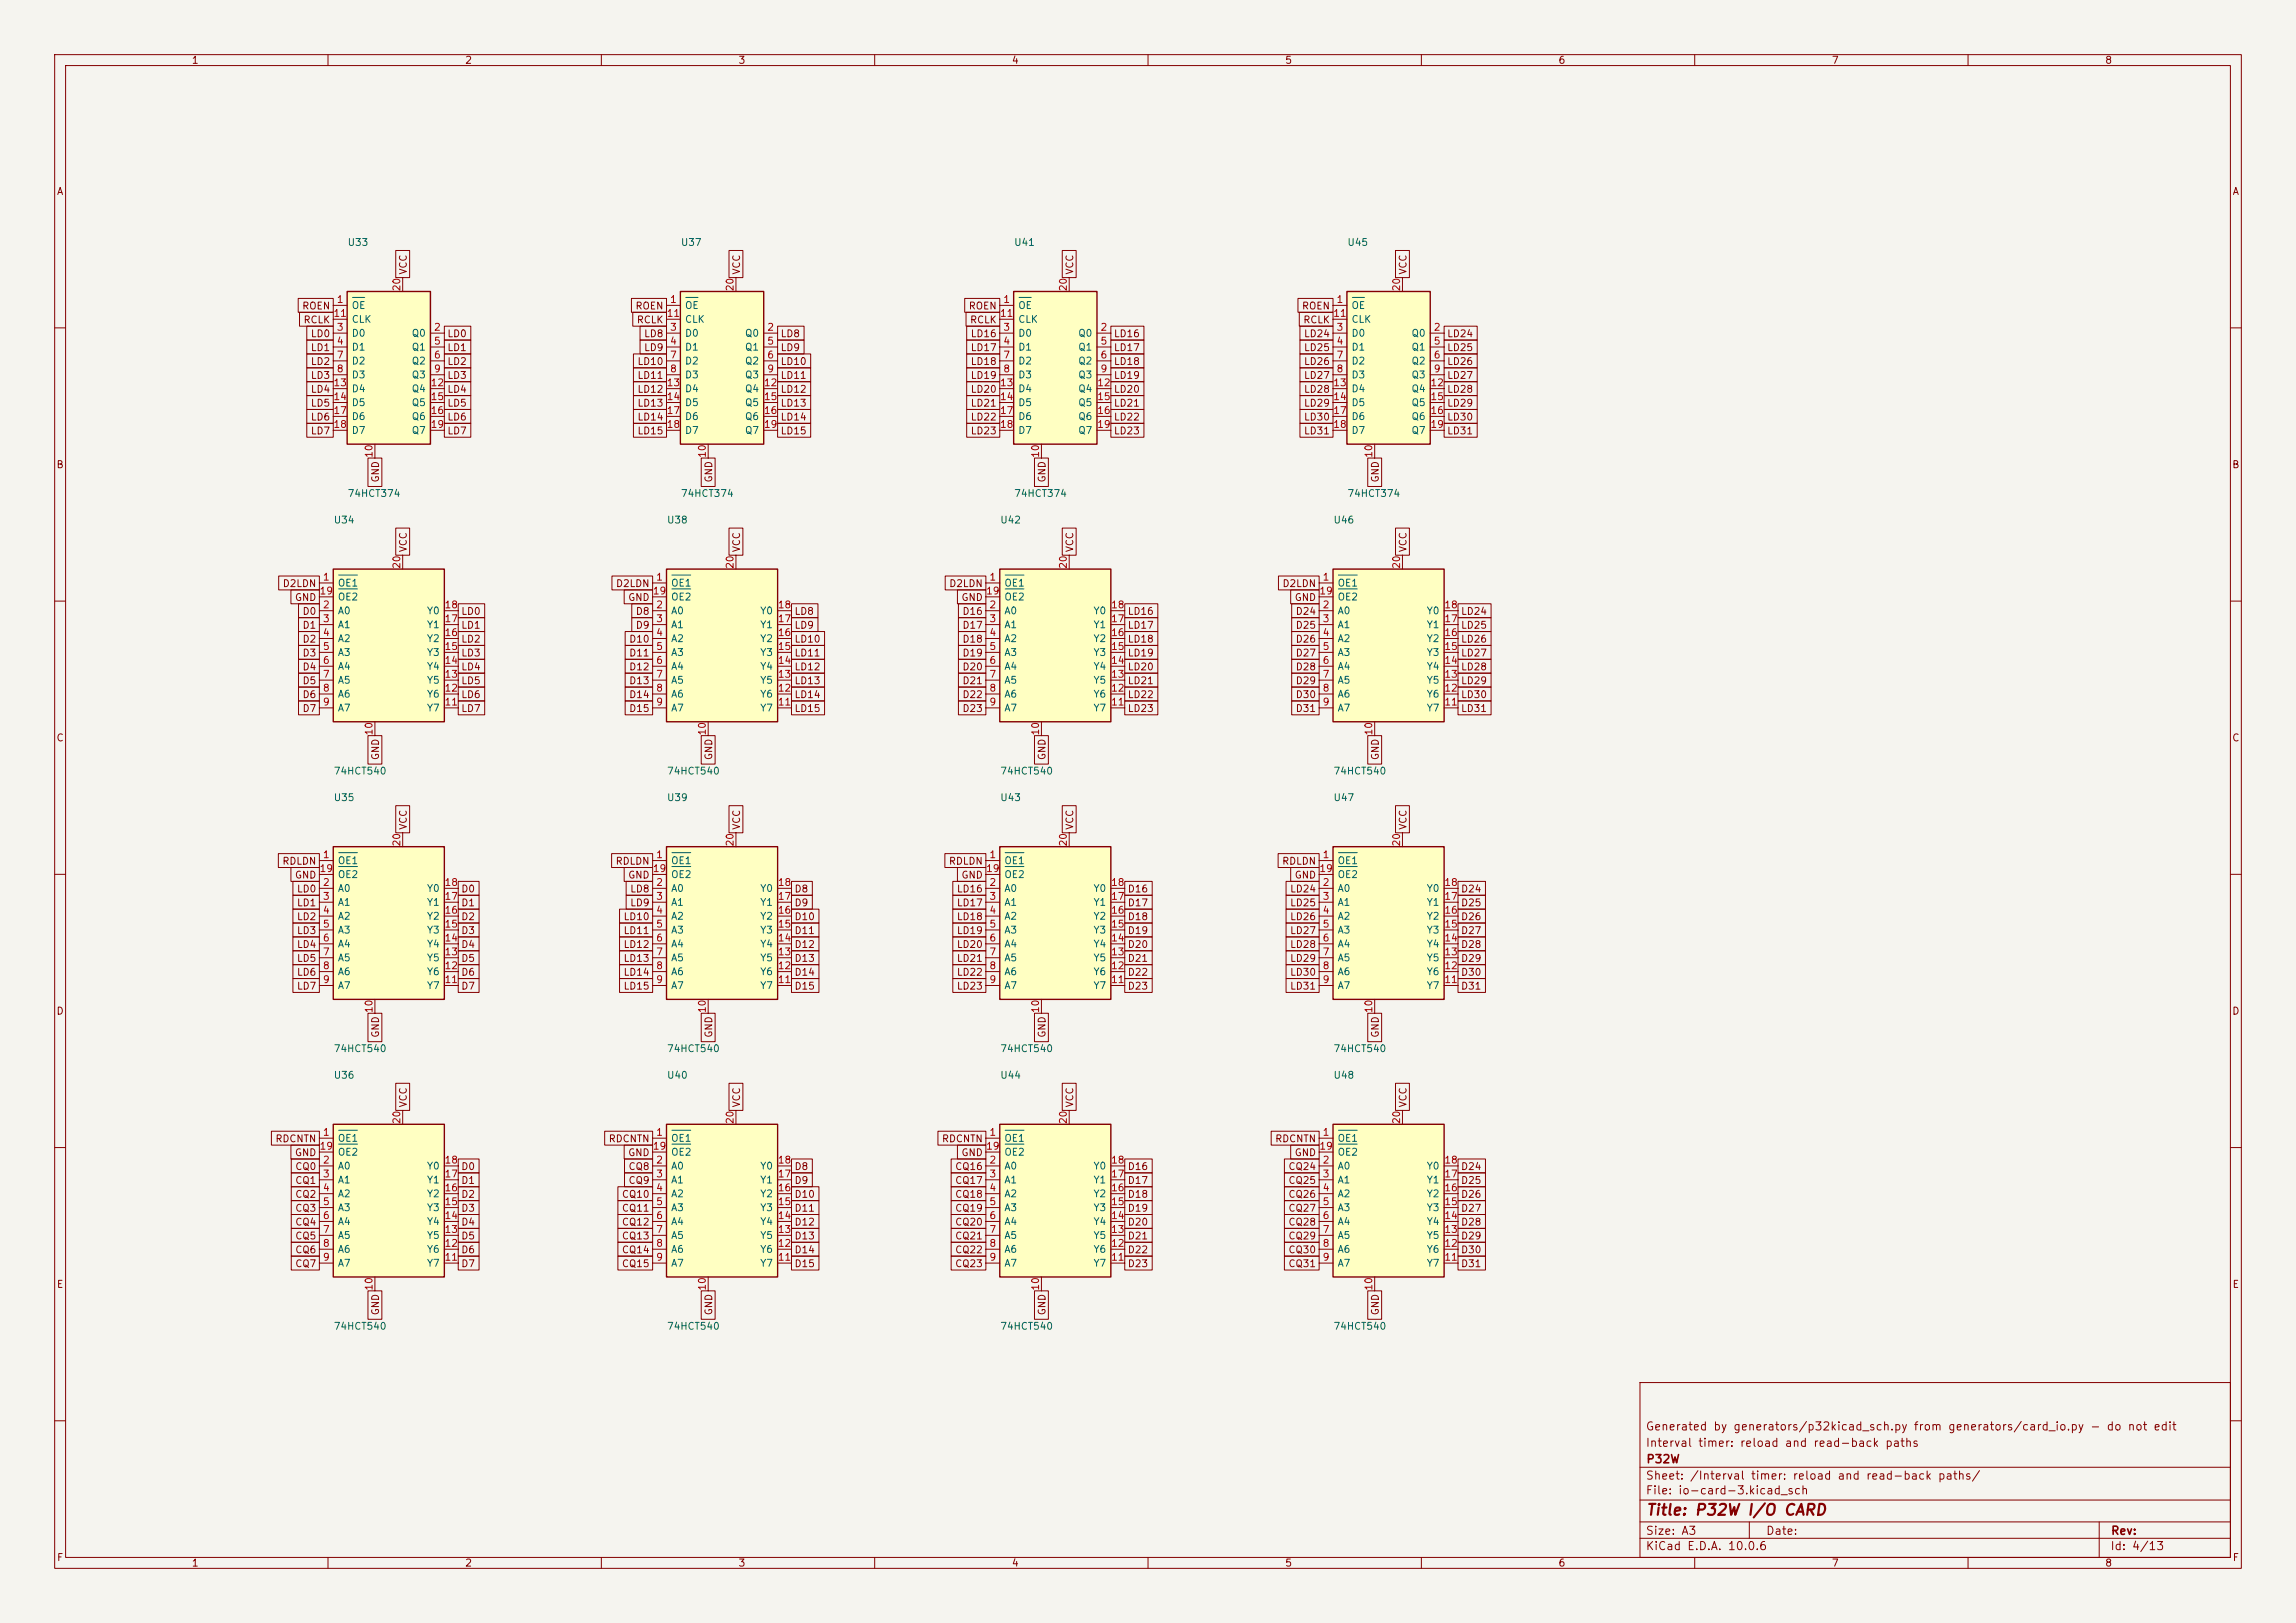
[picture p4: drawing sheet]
<svg xmlns="http://www.w3.org/2000/svg" width="420mm" height="297mm" viewBox="0 0 420 297" stroke-linecap="round" stroke-linejoin="round" font-family="sans-serif">
<defs><g id="words">
<text font-size="2" fill="#840000" x="301" y="277.8">Title: P32W I/O CARD</text>
<g font-size="1.5" fill="#840000">
<text x="300.9" y="262.1">Generated by generators/p32kicad_sch.py from generators/card_io.py - do not edit</text>
<text x="300.9" y="265.1">Interval timer: reload and read-back paths</text>
<text x="301" y="268.1">P32W</text>
<text x="300.9" y="273.8">File: io-card-3.kicad_sch</text>
<text x="300.9" y="271.1">Sheet: /Interval timer: reload and read-back paths/</text>
<text x="300.9" y="281.2">Size: A3</text>
<text x="322.9" y="281.2">Date:</text>
<text x="386" y="281.2">Rev:</text>
<text x="300.9" y="284">KiCad E.D.A. 10.0.6</text>
<text x="385.9" y="284">Id: 4/13</text>
</g>
<g font-size="1.3" fill="#840000">
<text x="35" y="12">1</text>
<text x="85" y="12">2</text>
<text x="135" y="12">3</text>
<text x="185" y="12">4</text>
<text x="235" y="12">5</text>
<text x="285" y="12">6</text>
<text x="335" y="12">7</text>
<text x="385" y="12">8</text>
<text x="10.3" y="36">A</text>
<text x="408.3" y="36">A</text>
<text x="74.7" y="50.4" transform="rotate(-90 74.7 50.4)">VCC</text>
<text x="135.7" y="50.4" transform="rotate(-90 135.7 50.4)">VCC</text>
<text x="196.6" y="50.4" transform="rotate(-90 196.6 50.4)">VCC</text>
<text x="257.6" y="50.4" transform="rotate(-90 257.6 50.4)">VCC</text>
<text x="55.2" y="56.9">ROEN</text>
<text x="55.4" y="59.5">RCLK</text>
<text x="116.1" y="56.9">ROEN</text>
<text x="116.4" y="59.5">RCLK</text>
<text x="177.1" y="56.9">ROEN</text>
<text x="177.3" y="59.5">RCLK</text>
<text x="238.1" y="56.9">ROEN</text>
<text x="238.3" y="59.5">RCLK</text>
<text x="56.7" y="62">LD0</text>
<text x="56.7" y="64.6">LD1</text>
<text x="81.7" y="62">LD0</text>
<text x="81.7" y="64.6">LD1</text>
<text x="117.7" y="62">LD8</text>
<text x="117.7" y="64.6">LD9</text>
<text x="142.7" y="62">LD8</text>
<text x="142.7" y="64.6">LD9</text>
<text x="177.5" y="62">LD16</text>
<text x="177.5" y="64.6">LD17</text>
<text x="203.6" y="62">LD16</text>
<text x="203.6" y="64.6">LD17</text>
<text x="238.4" y="62">LD24</text>
<text x="238.4" y="64.6">LD25</text>
<text x="264.6" y="62">LD24</text>
<text x="264.6" y="64.6">LD25</text>
<text x="56.7" y="69.6">LD3</text>
<text x="56.7" y="67.1">LD2</text>
<text x="81.7" y="67.1">LD2</text>
<text x="81.7" y="69.6">LD3</text>
<text x="116.5" y="67.1">LD10</text>
<text x="116.5" y="69.6">LD11</text>
<text x="142.7" y="67.1">LD10</text>
<text x="142.7" y="69.6">LD11</text>
<text x="177.5" y="69.6">LD19</text>
<text x="177.5" y="67.1">LD18</text>
<text x="203.6" y="69.6">LD19</text>
<text x="203.6" y="67.1">LD18</text>
<text x="238.4" y="67.1">LD26</text>
<text x="238.4" y="69.6">LD27</text>
<text x="264.6" y="67.1">LD26</text>
<text x="264.6" y="69.6">LD27</text>
<text x="56.7" y="72.2">LD4</text>
<text x="56.7" y="74.7">LD5</text>
<text x="56.7" y="77.3">LD6</text>
<text x="81.7" y="72.2">LD4</text>
<text x="81.7" y="74.7">LD5</text>
<text x="81.7" y="77.3">LD6</text>
<text x="116.5" y="72.2">LD12</text>
<text x="116.5" y="74.7">LD13</text>
<text x="116.5" y="77.3">LD14</text>
<text x="142.7" y="74.7">LD13</text>
<text x="142.7" y="77.3">LD14</text>
<text x="142.7" y="72.2">LD12</text>
<text x="177.5" y="72.2">LD20</text>
<text x="177.5" y="74.7">LD21</text>
<text x="177.5" y="77.3">LD22</text>
<text x="203.6" y="72.2">LD20</text>
<text x="203.6" y="74.7">LD21</text>
<text x="203.6" y="77.3">LD22</text>
<text x="238.4" y="72.2">LD28</text>
<text x="238.4" y="74.7">LD29</text>
<text x="238.4" y="77.3">LD30</text>
<text x="264.6" y="72.2">LD28</text>
<text x="264.6" y="74.7">LD29</text>
<text x="264.6" y="77.3">LD30</text>
<text x="56.7" y="79.8">LD7</text>
<text x="81.7" y="79.8">LD7</text>
<text x="116.5" y="79.8">LD15</text>
<text x="142.7" y="79.8">LD15</text>
<text x="177.5" y="79.8">LD23</text>
<text x="203.6" y="79.8">LD23</text>
<text x="238.4" y="79.8">LD31</text>
<text x="264.6" y="79.8">LD31</text>
<text x="10.2" y="86">B</text>
<text x="69.6" y="88.4" transform="rotate(-90 69.6 88.4)">GND</text>
<text x="130.6" y="88.4" transform="rotate(-90 130.6 88.4)">GND</text>
<text x="191.6" y="88.4" transform="rotate(-90 191.6 88.4)">GND</text>
<text x="252.5" y="88.4" transform="rotate(-90 252.5 88.4)">GND</text>
<text x="408.2" y="86">B</text>
<text x="74.7" y="101.2" transform="rotate(-90 74.7 101.2)">VCC</text>
<text x="135.7" y="101.2" transform="rotate(-90 135.7 101.2)">VCC</text>
<text x="196.6" y="101.2" transform="rotate(-90 196.6 101.2)">VCC</text>
<text x="257.6" y="101.2" transform="rotate(-90 257.6 101.2)">VCC</text>
<text x="51.6" y="107.7">D2LDN</text>
<text x="112.6" y="107.7">D2LDN</text>
<text x="173.5" y="107.7">D2LDN</text>
<text x="234.5" y="107.7">D2LDN</text>
<text x="53.8" y="110.3">GND</text>
<text x="55.2" y="112.8">D0</text>
<text x="84.3" y="112.8">LD0</text>
<text x="114.8" y="110.3">GND</text>
<text x="116.2" y="112.8">D8</text>
<text x="145.2" y="112.8">LD8</text>
<text x="175.8" y="110.3">GND</text>
<text x="175.9" y="112.8">D16</text>
<text x="206.2" y="112.8">LD16</text>
<text x="236.7" y="110.3">GND</text>
<text x="236.9" y="112.8">D24</text>
<text x="267.1" y="112.8">LD24</text>
<text x="55.2" y="115.4">D1</text>
<text x="55.2" y="117.9">D2</text>
<text x="84.3" y="117.9">LD2</text>
<text x="84.3" y="115.4">LD1</text>
<text x="115" y="117.9">D10</text>
<text x="116.2" y="115.4">D9</text>
<text x="145.2" y="115.4">LD9</text>
<text x="145.2" y="117.9">LD10</text>
<text x="175.9" y="115.4">D17</text>
<text x="175.9" y="117.9">D18</text>
<text x="206.2" y="115.4">LD17</text>
<text x="206.2" y="117.9">LD18</text>
<text x="236.9" y="115.4">D25</text>
<text x="236.9" y="117.9">D26</text>
<text x="267.1" y="115.4">LD25</text>
<text x="267.1" y="117.9">LD26</text>
<text x="55.2" y="125.5">D5</text>
<text x="55.2" y="120.4">D3</text>
<text x="55.2" y="123">D4</text>
<text x="84.3" y="125.5">LD5</text>
<text x="84.3" y="123">LD4</text>
<text x="84.3" y="120.4">LD3</text>
<text x="115" y="120.4">D11</text>
<text x="115" y="123">D12</text>
<text x="115" y="125.5">D13</text>
<text x="145.2" y="125.5">LD13</text>
<text x="145.2" y="120.4">LD11</text>
<text x="145.2" y="123">LD12</text>
<text x="175.9" y="120.4">D19</text>
<text x="175.9" y="123">D20</text>
<text x="175.9" y="125.5">D21</text>
<text x="206.2" y="120.4">LD19</text>
<text x="206.2" y="123">LD20</text>
<text x="206.2" y="125.5">LD21</text>
<text x="236.9" y="123">D28</text>
<text x="236.9" y="125.5">D29</text>
<text x="236.9" y="120.4">D27</text>
<text x="267.1" y="120.4">LD27</text>
<text x="267.1" y="123">LD28</text>
<text x="267.1" y="125.5">LD29</text>
<text x="55.2" y="130.6">D7</text>
<text x="55.2" y="128.1">D6</text>
<text x="84.3" y="130.6">LD7</text>
<text x="84.3" y="128.1">LD6</text>
<text x="115" y="128.1">D14</text>
<text x="115" y="130.6">D15</text>
<text x="145.2" y="128.1">LD14</text>
<text x="145.2" y="130.6">LD15</text>
<text x="175.9" y="130.6">D23</text>
<text x="175.9" y="128.1">D22</text>
<text x="206.2" y="128.1">LD22</text>
<text x="206.2" y="130.6">LD23</text>
<text x="236.9" y="128.1">D30</text>
<text x="236.9" y="130.6">D31</text>
<text x="267.1" y="128.1">LD30</text>
<text x="267.1" y="130.6">LD31</text>
<text x="10.2" y="136">C</text>
<text x="408.2" y="136">C</text>
<text x="69.6" y="139.2" transform="rotate(-90 69.6 139.2)">GND</text>
<text x="130.6" y="139.2" transform="rotate(-90 130.6 139.2)">GND</text>
<text x="191.6" y="139.2" transform="rotate(-90 191.6 139.2)">GND</text>
<text x="252.5" y="139.2" transform="rotate(-90 252.5 139.2)">GND</text>
<text x="74.7" y="152" transform="rotate(-90 74.7 152)">VCC</text>
<text x="135.7" y="152" transform="rotate(-90 135.7 152)">VCC</text>
<text x="196.6" y="152" transform="rotate(-90 196.6 152)">VCC</text>
<text x="257.6" y="152" transform="rotate(-90 257.6 152)">VCC</text>
<text x="51.5" y="158.5">RDLDN</text>
<text x="53.8" y="161.1">GND</text>
<text x="112.5" y="158.5">RDLDN</text>
<text x="114.8" y="161.1">GND</text>
<text x="173.5" y="158.5">RDLDN</text>
<text x="175.8" y="161.1">GND</text>
<text x="234.4" y="158.5">RDLDN</text>
<text x="236.7" y="161.1">GND</text>
<text x="54.2" y="163.6">LD0</text>
<text x="54.2" y="166.2">LD1</text>
<text x="84.3" y="166.2">D1</text>
<text x="84.3" y="163.6">D0</text>
<text x="115.2" y="163.6">LD8</text>
<text x="115.2" y="166.2">LD9</text>
<text x="145.2" y="163.6">D8</text>
<text x="145.2" y="166.2">D9</text>
<text x="174.9" y="163.6">LD16</text>
<text x="174.9" y="166.2">LD17</text>
<text x="206.2" y="163.6">D16</text>
<text x="206.2" y="166.2">D17</text>
<text x="235.9" y="163.6">LD24</text>
<text x="235.9" y="166.2">LD25</text>
<text x="267.1" y="163.6">D24</text>
<text x="267.1" y="166.2">D25</text>
<text x="54.2" y="168.7">LD2</text>
<text x="54.2" y="171.2">LD3</text>
<text x="54.2" y="173.8">LD4</text>
<text x="84.3" y="168.7">D2</text>
<text x="84.3" y="171.2">D3</text>
<text x="84.3" y="173.8">D4</text>
<text x="114" y="168.7">LD10</text>
<text x="114" y="171.2">LD11</text>
<text x="114" y="173.8">LD12</text>
<text x="145.2" y="171.2">D11</text>
<text x="145.2" y="173.8">D12</text>
<text x="145.2" y="168.7">D10</text>
<text x="174.9" y="173.8">LD20</text>
<text x="174.9" y="168.7">LD18</text>
<text x="174.9" y="171.2">LD19</text>
<text x="206.2" y="168.7">D18</text>
<text x="206.2" y="171.2">D19</text>
<text x="206.2" y="173.8">D20</text>
<text x="235.9" y="168.7">LD26</text>
<text x="235.9" y="171.2">LD27</text>
<text x="235.9" y="173.8">LD28</text>
<text x="267.1" y="168.7">D26</text>
<text x="267.1" y="171.2">D27</text>
<text x="267.1" y="173.8">D28</text>
<text x="54.2" y="176.3">LD5</text>
<text x="54.2" y="178.9">LD6</text>
<text x="84.3" y="176.3">D5</text>
<text x="84.3" y="178.9">D6</text>
<text x="114" y="178.9">LD14</text>
<text x="114" y="176.3">LD13</text>
<text x="145.2" y="176.3">D13</text>
<text x="145.2" y="178.9">D14</text>
<text x="174.9" y="176.3">LD21</text>
<text x="174.9" y="178.9">LD22</text>
<text x="206.2" y="176.3">D21</text>
<text x="206.2" y="178.9">D22</text>
<text x="235.9" y="176.3">LD29</text>
<text x="235.9" y="178.9">LD30</text>
<text x="267.1" y="176.3">D29</text>
<text x="267.1" y="178.9">D30</text>
<text x="10.2" y="186">D</text>
<text x="54.2" y="181.4">LD7</text>
<text x="84.3" y="181.4">D7</text>
<text x="114" y="181.4">LD15</text>
<text x="145.2" y="181.4">D15</text>
<text x="174.9" y="181.4">LD23</text>
<text x="206.2" y="181.4">D23</text>
<text x="235.9" y="181.4">LD31</text>
<text x="267.1" y="181.4">D31</text>
<text x="408.2" y="186">D</text>
<text x="69.6" y="190" transform="rotate(-90 69.6 190)">GND</text>
<text x="130.6" y="190" transform="rotate(-90 130.6 190)">GND</text>
<text x="191.6" y="190" transform="rotate(-90 191.6 190)">GND</text>
<text x="252.5" y="190" transform="rotate(-90 252.5 190)">GND</text>
<text x="74.7" y="202.8" transform="rotate(-90 74.7 202.8)">VCC</text>
<text x="135.7" y="202.8" transform="rotate(-90 135.7 202.8)">VCC</text>
<text x="196.6" y="202.8" transform="rotate(-90 196.6 202.8)">VCC</text>
<text x="257.6" y="202.8" transform="rotate(-90 257.6 202.8)">VCC</text>
<text x="50.3" y="209.3">RDCNTN</text>
<text x="111.2" y="209.3">RDCNTN</text>
<text x="172.2" y="209.3">RDCNTN</text>
<text x="233.2" y="209.3">RDCNTN</text>
<text x="53.8" y="211.9">GND</text>
<text x="53.9" y="214.4">CQ0</text>
<text x="84.3" y="214.4">D0</text>
<text x="114.8" y="211.9">GND</text>
<text x="114.9" y="214.4">CQ8</text>
<text x="145.2" y="214.4">D8</text>
<text x="174.6" y="214.4">CQ16</text>
<text x="175.8" y="211.9">GND</text>
<text x="206.2" y="214.4">D16</text>
<text x="235.6" y="214.4">CQ24</text>
<text x="236.7" y="211.9">GND</text>
<text x="267.1" y="214.4">D24</text>
<text x="53.9" y="217">CQ1</text>
<text x="53.9" y="219.5">CQ2</text>
<text x="84.3" y="217">D1</text>
<text x="84.3" y="219.5">D2</text>
<text x="113.7" y="219.5">CQ10</text>
<text x="114.9" y="217">CQ9</text>
<text x="145.2" y="217">D9</text>
<text x="145.2" y="219.5">D10</text>
<text x="174.6" y="217">CQ17</text>
<text x="174.6" y="219.5">CQ18</text>
<text x="206.2" y="217">D17</text>
<text x="206.2" y="219.5">D18</text>
<text x="235.6" y="217">CQ25</text>
<text x="235.6" y="219.5">CQ26</text>
<text x="267.1" y="217">D25</text>
<text x="267.1" y="219.5">D26</text>
<text x="53.9" y="222">CQ3</text>
<text x="53.9" y="224.6">CQ4</text>
<text x="53.9" y="227.1">CQ5</text>
<text x="84.3" y="222">D3</text>
<text x="84.3" y="224.6">D4</text>
<text x="84.3" y="227.1">D5</text>
<text x="113.7" y="222">CQ11</text>
<text x="113.7" y="224.6">CQ12</text>
<text x="113.7" y="227.1">CQ13</text>
<text x="145.2" y="222">D11</text>
<text x="145.2" y="224.6">D12</text>
<text x="145.2" y="227.1">D13</text>
<text x="174.6" y="222">CQ19</text>
<text x="174.6" y="224.6">CQ20</text>
<text x="174.6" y="227.1">CQ21</text>
<text x="206.2" y="222">D19</text>
<text x="206.2" y="224.6">D20</text>
<text x="206.2" y="227.1">D21</text>
<text x="235.6" y="222">CQ27</text>
<text x="235.6" y="224.6">CQ28</text>
<text x="235.6" y="227.1">CQ29</text>
<text x="267.1" y="222">D27</text>
<text x="267.1" y="224.6">D28</text>
<text x="267.1" y="227.1">D29</text>
<text x="53.9" y="229.7">CQ6</text>
<text x="53.9" y="232.2">CQ7</text>
<text x="84.3" y="229.7">D6</text>
<text x="84.3" y="232.2">D7</text>
<text x="113.7" y="232.2">CQ15</text>
<text x="113.7" y="229.7">CQ14</text>
<text x="145.2" y="229.7">D14</text>
<text x="145.2" y="232.2">D15</text>
<text x="174.6" y="232.2">CQ23</text>
<text x="174.6" y="229.7">CQ22</text>
<text x="206.2" y="229.7">D22</text>
<text x="206.2" y="232.2">D23</text>
<text x="235.6" y="232.2">CQ31</text>
<text x="235.6" y="229.7">CQ30</text>
<text x="267.1" y="229.7">D30</text>
<text x="267.1" y="232.2">D31</text>
<text x="10.3" y="236">E</text>
<text x="408.3" y="236">E</text>
<text x="69.6" y="240.8" transform="rotate(-90 69.6 240.8)">GND</text>
<text x="130.6" y="240.8" transform="rotate(-90 130.6 240.8)">GND</text>
<text x="191.6" y="240.8" transform="rotate(-90 191.6 240.8)">GND</text>
<text x="252.5" y="240.8" transform="rotate(-90 252.5 240.8)">GND</text>
<text x="10.3" y="286">F</text>
<text x="35" y="287">1</text>
<text x="85" y="287">2</text>
<text x="135" y="287">3</text>
<text x="185" y="287">4</text>
<text x="235" y="287">5</text>
<text x="285" y="287">6</text>
<text x="335" y="287">7</text>
<text x="385" y="287">8</text>
<text x="408.3" y="286">F</text>
</g>
<g font-size="1.3" fill="#006464">
<text x="63.5" y="45.3">U33</text>
<text x="124.4" y="45.3">U37</text>
<text x="185.4" y="45.3">U41</text>
<text x="246.4" y="45.3">U45</text>
<text x="64.2" y="56.8">OE</text>
<text x="64.2" y="59.4">CLK</text>
<text x="125.2" y="56.8">OE</text>
<text x="125.2" y="59.4">CLK</text>
<text x="186.2" y="56.8">OE</text>
<text x="186.2" y="59.4">CLK</text>
<text x="247.1" y="56.8">OE</text>
<text x="247.1" y="59.4">CLK</text>
<text x="64.2" y="61.9">D0</text>
<text x="64.2" y="64.5">D1</text>
<text x="75.2" y="61.9">Q0</text>
<text x="75.2" y="64.5">Q1</text>
<text x="125.2" y="61.9">D0</text>
<text x="125.2" y="64.5">D1</text>
<text x="136.2" y="61.9">Q0</text>
<text x="136.2" y="64.5">Q1</text>
<text x="186.2" y="61.9">D0</text>
<text x="186.2" y="64.5">D1</text>
<text x="197.1" y="61.9">Q0</text>
<text x="197.1" y="64.5">Q1</text>
<text x="247.1" y="61.9">D0</text>
<text x="247.1" y="64.5">D1</text>
<text x="258.1" y="61.9">Q0</text>
<text x="258.1" y="64.5">Q1</text>
<text x="64.2" y="67">D2</text>
<text x="64.2" y="69.5">D3</text>
<text x="75.2" y="67">Q2</text>
<text x="75.2" y="69.5">Q3</text>
<text x="125.2" y="67">D2</text>
<text x="125.2" y="69.5">D3</text>
<text x="136.2" y="67">Q2</text>
<text x="136.2" y="69.5">Q3</text>
<text x="186.2" y="67">D2</text>
<text x="186.2" y="69.5">D3</text>
<text x="197.1" y="67">Q2</text>
<text x="197.1" y="69.5">Q3</text>
<text x="247.1" y="67">D2</text>
<text x="247.1" y="69.5">D3</text>
<text x="258.1" y="67">Q2</text>
<text x="258.1" y="69.5">Q3</text>
<text x="64.2" y="72.1">D4</text>
<text x="64.2" y="74.6">D5</text>
<text x="64.2" y="77.2">D6</text>
<text x="75.2" y="72.1">Q4</text>
<text x="75.2" y="74.6">Q5</text>
<text x="75.2" y="77.2">Q6</text>
<text x="125.2" y="72.1">D4</text>
<text x="125.2" y="74.6">D5</text>
<text x="125.2" y="77.2">D6</text>
<text x="136.2" y="72.1">Q4</text>
<text x="136.2" y="74.6">Q5</text>
<text x="136.2" y="77.2">Q6</text>
<text x="186.2" y="72.1">D4</text>
<text x="186.2" y="74.6">D5</text>
<text x="186.2" y="77.2">D6</text>
<text x="197.1" y="72.1">Q4</text>
<text x="197.1" y="74.6">Q5</text>
<text x="197.1" y="77.2">Q6</text>
<text x="247.1" y="72.1">D4</text>
<text x="247.1" y="74.6">D5</text>
<text x="247.1" y="77.2">D6</text>
<text x="258.1" y="72.1">Q4</text>
<text x="258.1" y="74.6">Q5</text>
<text x="258.1" y="77.2">Q6</text>
<text x="64.2" y="79.7">D7</text>
<text x="75.2" y="79.7">Q7</text>
<text x="125.2" y="79.7">D7</text>
<text x="136.2" y="79.7">Q7</text>
<text x="186.2" y="79.7">D7</text>
<text x="197.1" y="79.7">Q7</text>
<text x="247.1" y="79.7">D7</text>
<text x="258.1" y="79.7">Q7</text>
<text x="63.5" y="91.2">74HCT374</text>
<text x="124.4" y="91.2">74HCT374</text>
<text x="185.4" y="91.2">74HCT374</text>
<text x="246.4" y="91.2">74HCT374</text>
<text x="60.9" y="96.1">U34</text>
<text x="121.9" y="96.1">U38</text>
<text x="182.9" y="96.1">U42</text>
<text x="243.8" y="96.1">U46</text>
<text x="61.7" y="107.6">OE1</text>
<text x="122.7" y="107.6">OE1</text>
<text x="183.6" y="107.6">OE1</text>
<text x="244.6" y="107.6">OE1</text>
<text x="61.7" y="112.7">A0</text>
<text x="61.7" y="110.2">OE2</text>
<text x="78" y="112.7">Y0</text>
<text x="122.7" y="112.7">A0</text>
<text x="122.7" y="110.2">OE2</text>
<text x="139" y="112.7">Y0</text>
<text x="183.6" y="112.7">A0</text>
<text x="183.6" y="110.2">OE2</text>
<text x="199.9" y="112.7">Y0</text>
<text x="244.6" y="112.7">A0</text>
<text x="244.6" y="110.2">OE2</text>
<text x="260.9" y="112.7">Y0</text>
<text x="61.7" y="115.3">A1</text>
<text x="61.7" y="117.8">A2</text>
<text x="78" y="117.8">Y2</text>
<text x="78" y="115.3">Y1</text>
<text x="122.7" y="115.3">A1</text>
<text x="122.7" y="117.8">A2</text>
<text x="139" y="117.8">Y2</text>
<text x="139" y="115.3">Y1</text>
<text x="183.6" y="115.3">A1</text>
<text x="183.6" y="117.8">A2</text>
<text x="199.9" y="117.8">Y2</text>
<text x="199.9" y="115.3">Y1</text>
<text x="244.6" y="115.3">A1</text>
<text x="244.6" y="117.8">A2</text>
<text x="260.9" y="117.8">Y2</text>
<text x="260.9" y="115.3">Y1</text>
<text x="61.7" y="120.3">A3</text>
<text x="61.7" y="122.9">A4</text>
<text x="61.7" y="125.4">A5</text>
<text x="78" y="125.4">Y5</text>
<text x="78" y="122.9">Y4</text>
<text x="78" y="120.3">Y3</text>
<text x="122.7" y="120.3">A3</text>
<text x="122.7" y="122.9">A4</text>
<text x="122.7" y="125.4">A5</text>
<text x="139" y="125.4">Y5</text>
<text x="139" y="122.9">Y4</text>
<text x="139" y="120.3">Y3</text>
<text x="183.6" y="120.3">A3</text>
<text x="183.6" y="122.9">A4</text>
<text x="183.6" y="125.4">A5</text>
<text x="199.9" y="125.4">Y5</text>
<text x="199.9" y="122.9">Y4</text>
<text x="199.9" y="120.3">Y3</text>
<text x="244.6" y="120.3">A3</text>
<text x="244.6" y="122.9">A4</text>
<text x="244.6" y="125.4">A5</text>
<text x="260.9" y="125.4">Y5</text>
<text x="260.9" y="122.9">Y4</text>
<text x="260.9" y="120.3">Y3</text>
<text x="61.7" y="128">A6</text>
<text x="61.7" y="130.5">A7</text>
<text x="78" y="130.5">Y7</text>
<text x="78" y="128">Y6</text>
<text x="122.7" y="128">A6</text>
<text x="122.7" y="130.5">A7</text>
<text x="139" y="130.5">Y7</text>
<text x="139" y="128">Y6</text>
<text x="183.6" y="128">A6</text>
<text x="183.6" y="130.5">A7</text>
<text x="199.9" y="130.5">Y7</text>
<text x="199.9" y="128">Y6</text>
<text x="244.6" y="128">A6</text>
<text x="244.6" y="130.5">A7</text>
<text x="260.9" y="130.5">Y7</text>
<text x="260.9" y="128">Y6</text>
<text x="60.9" y="142">74HCT540</text>
<text x="121.9" y="142">74HCT540</text>
<text x="182.9" y="142">74HCT540</text>
<text x="243.8" y="142">74HCT540</text>
<text x="60.9" y="146.9">U35</text>
<text x="121.9" y="146.9">U39</text>
<text x="182.9" y="146.9">U43</text>
<text x="243.8" y="146.9">U47</text>
<text x="61.7" y="158.4">OE1</text>
<text x="61.7" y="161">OE2</text>
<text x="122.7" y="158.4">OE1</text>
<text x="122.7" y="161">OE2</text>
<text x="183.6" y="158.4">OE1</text>
<text x="183.6" y="161">OE2</text>
<text x="244.6" y="158.4">OE1</text>
<text x="244.6" y="161">OE2</text>
<text x="61.7" y="163.5">A0</text>
<text x="61.7" y="166.1">A1</text>
<text x="78" y="166.1">Y1</text>
<text x="78" y="163.5">Y0</text>
<text x="122.7" y="163.5">A0</text>
<text x="122.7" y="166.1">A1</text>
<text x="139" y="166.1">Y1</text>
<text x="139" y="163.5">Y0</text>
<text x="183.6" y="163.5">A0</text>
<text x="183.6" y="166.1">A1</text>
<text x="199.9" y="166.1">Y1</text>
<text x="199.9" y="163.5">Y0</text>
<text x="244.6" y="163.5">A0</text>
<text x="244.6" y="166.1">A1</text>
<text x="260.9" y="166.1">Y1</text>
<text x="260.9" y="163.5">Y0</text>
<text x="61.7" y="168.6">A2</text>
<text x="61.7" y="171.1">A3</text>
<text x="61.7" y="173.7">A4</text>
<text x="78" y="173.7">Y4</text>
<text x="78" y="171.1">Y3</text>
<text x="78" y="168.6">Y2</text>
<text x="122.7" y="168.6">A2</text>
<text x="122.7" y="171.1">A3</text>
<text x="122.7" y="173.7">A4</text>
<text x="139" y="173.7">Y4</text>
<text x="139" y="171.1">Y3</text>
<text x="139" y="168.6">Y2</text>
<text x="183.6" y="168.6">A2</text>
<text x="183.6" y="171.1">A3</text>
<text x="183.6" y="173.7">A4</text>
<text x="199.9" y="173.7">Y4</text>
<text x="199.9" y="171.1">Y3</text>
<text x="199.9" y="168.6">Y2</text>
<text x="244.6" y="168.6">A2</text>
<text x="244.6" y="171.1">A3</text>
<text x="244.6" y="173.7">A4</text>
<text x="260.9" y="173.7">Y4</text>
<text x="260.9" y="171.1">Y3</text>
<text x="260.9" y="168.6">Y2</text>
<text x="61.7" y="176.2">A5</text>
<text x="61.7" y="178.8">A6</text>
<text x="78" y="178.8">Y6</text>
<text x="78" y="176.2">Y5</text>
<text x="122.7" y="176.2">A5</text>
<text x="122.7" y="178.8">A6</text>
<text x="139" y="178.8">Y6</text>
<text x="139" y="176.2">Y5</text>
<text x="183.6" y="176.2">A5</text>
<text x="183.6" y="178.8">A6</text>
<text x="199.9" y="178.8">Y6</text>
<text x="199.9" y="176.2">Y5</text>
<text x="244.6" y="176.2">A5</text>
<text x="244.6" y="178.8">A6</text>
<text x="260.9" y="178.8">Y6</text>
<text x="260.9" y="176.2">Y5</text>
<text x="61.7" y="181.3">A7</text>
<text x="78" y="181.3">Y7</text>
<text x="122.7" y="181.3">A7</text>
<text x="139" y="181.3">Y7</text>
<text x="183.6" y="181.3">A7</text>
<text x="199.9" y="181.3">Y7</text>
<text x="244.6" y="181.3">A7</text>
<text x="260.9" y="181.3">Y7</text>
<text x="60.9" y="192.8">74HCT540</text>
<text x="60.9" y="197.7">U36</text>
<text x="121.9" y="192.8">74HCT540</text>
<text x="121.9" y="197.7">U40</text>
<text x="182.9" y="192.8">74HCT540</text>
<text x="182.9" y="197.7">U44</text>
<text x="243.8" y="197.7">U48</text>
<text x="243.8" y="192.8">74HCT540</text>
<text x="61.7" y="209.2">OE1</text>
<text x="122.7" y="209.2">OE1</text>
<text x="183.6" y="209.2">OE1</text>
<text x="244.6" y="209.2">OE1</text>
<text x="61.7" y="214.3">A0</text>
<text x="61.7" y="211.8">OE2</text>
<text x="78" y="214.3">Y0</text>
<text x="122.7" y="214.3">A0</text>
<text x="122.7" y="211.8">OE2</text>
<text x="139" y="214.3">Y0</text>
<text x="183.6" y="214.3">A0</text>
<text x="183.6" y="211.8">OE2</text>
<text x="199.9" y="214.3">Y0</text>
<text x="244.6" y="214.3">A0</text>
<text x="244.6" y="211.8">OE2</text>
<text x="260.9" y="214.3">Y0</text>
<text x="61.7" y="216.9">A1</text>
<text x="61.7" y="219.4">A2</text>
<text x="61.7" y="221.9">A3</text>
<text x="78" y="221.9">Y3</text>
<text x="78" y="219.4">Y2</text>
<text x="78" y="216.9">Y1</text>
<text x="122.7" y="216.9">A1</text>
<text x="122.7" y="219.4">A2</text>
<text x="122.7" y="221.9">A3</text>
<text x="139" y="221.9">Y3</text>
<text x="139" y="219.4">Y2</text>
<text x="139" y="216.9">Y1</text>
<text x="183.6" y="216.9">A1</text>
<text x="183.6" y="219.4">A2</text>
<text x="183.6" y="221.9">A3</text>
<text x="199.9" y="221.9">Y3</text>
<text x="199.9" y="219.4">Y2</text>
<text x="199.9" y="216.9">Y1</text>
<text x="244.6" y="216.9">A1</text>
<text x="244.6" y="219.4">A2</text>
<text x="244.6" y="221.9">A3</text>
<text x="260.9" y="221.9">Y3</text>
<text x="260.9" y="219.4">Y2</text>
<text x="260.9" y="216.9">Y1</text>
<text x="61.7" y="224.5">A4</text>
<text x="61.7" y="227">A5</text>
<text x="78" y="227">Y5</text>
<text x="78" y="224.5">Y4</text>
<text x="122.7" y="224.5">A4</text>
<text x="122.7" y="227">A5</text>
<text x="139" y="227">Y5</text>
<text x="139" y="224.5">Y4</text>
<text x="183.6" y="224.5">A4</text>
<text x="183.6" y="227">A5</text>
<text x="199.9" y="227">Y5</text>
<text x="199.9" y="224.5">Y4</text>
<text x="244.6" y="224.5">A4</text>
<text x="244.6" y="227">A5</text>
<text x="260.9" y="227">Y5</text>
<text x="260.9" y="224.5">Y4</text>
<text x="61.7" y="229.6">A6</text>
<text x="61.7" y="232.1">A7</text>
<text x="78" y="232.1">Y7</text>
<text x="78" y="229.6">Y6</text>
<text x="122.7" y="229.6">A6</text>
<text x="122.7" y="232.1">A7</text>
<text x="139" y="232.1">Y7</text>
<text x="139" y="229.6">Y6</text>
<text x="183.6" y="229.6">A6</text>
<text x="183.6" y="232.1">A7</text>
<text x="199.9" y="232.1">Y7</text>
<text x="199.9" y="229.6">Y6</text>
<text x="244.6" y="229.6">A6</text>
<text x="244.6" y="232.1">A7</text>
<text x="260.9" y="232.1">Y7</text>
<text x="260.9" y="229.6">Y6</text>
<text x="60.9" y="243.6">74HCT540</text>
<text x="121.9" y="243.6">74HCT540</text>
<text x="182.9" y="243.6">74HCT540</text>
<text x="243.8" y="243.6">74HCT540</text>
</g>
<g font-size="1.3" fill="#a90000">
<text x="73.5" y="53.4" transform="rotate(-90 73.5 53.4)">20</text>
<text x="134.5" y="53.4" transform="rotate(-90 134.5 53.4)">20</text>
<text x="195.4" y="53.4" transform="rotate(-90 195.4 53.4)">20</text>
<text x="256.4" y="53.4" transform="rotate(-90 256.4 53.4)">20</text>
<text x="60.9" y="58.3">11</text>
<text x="61.5" y="55.7">1</text>
<text x="121.9" y="58.3">11</text>
<text x="122.5" y="55.7">1</text>
<text x="182.8" y="58.3">11</text>
<text x="183.4" y="55.7">1</text>
<text x="243.8" y="58.3">11</text>
<text x="244.4" y="55.7">1</text>
<text x="61.5" y="60.8">3</text>
<text x="61.5" y="63.4">4</text>
<text x="61.5" y="65.9">7</text>
<text x="79.3" y="60.8">2</text>
<text x="79.3" y="63.4">5</text>
<text x="79.3" y="65.9">6</text>
<text x="122.5" y="60.8">3</text>
<text x="122.5" y="63.4">4</text>
<text x="122.5" y="65.9">7</text>
<text x="140.2" y="60.8">2</text>
<text x="140.2" y="63.4">5</text>
<text x="140.2" y="65.9">6</text>
<text x="183.4" y="60.8">3</text>
<text x="183.4" y="63.4">4</text>
<text x="183.4" y="65.9">7</text>
<text x="201.2" y="60.8">2</text>
<text x="201.2" y="63.4">5</text>
<text x="201.2" y="65.9">6</text>
<text x="244.4" y="60.8">3</text>
<text x="244.4" y="63.4">4</text>
<text x="244.4" y="65.9">7</text>
<text x="262.2" y="60.8">2</text>
<text x="262.2" y="63.4">5</text>
<text x="262.2" y="65.9">6</text>
<text x="60.9" y="71">13</text>
<text x="61.5" y="68.4">8</text>
<text x="78.7" y="71">12</text>
<text x="79.3" y="68.4">9</text>
<text x="121.9" y="71">13</text>
<text x="122.5" y="68.4">8</text>
<text x="139.6" y="71">12</text>
<text x="140.2" y="68.4">9</text>
<text x="182.8" y="71">13</text>
<text x="183.4" y="68.4">8</text>
<text x="200.6" y="71">12</text>
<text x="201.2" y="68.4">9</text>
<text x="243.8" y="71">13</text>
<text x="244.4" y="68.4">8</text>
<text x="261.6" y="71">12</text>
<text x="262.2" y="68.4">9</text>
<text x="60.9" y="73.5">14</text>
<text x="60.9" y="76.1">17</text>
<text x="78.7" y="73.5">15</text>
<text x="78.7" y="76.1">16</text>
<text x="121.9" y="73.5">14</text>
<text x="121.9" y="76.1">17</text>
<text x="139.6" y="73.5">15</text>
<text x="139.6" y="76.1">16</text>
<text x="182.8" y="73.5">14</text>
<text x="182.8" y="76.1">17</text>
<text x="200.6" y="73.5">15</text>
<text x="200.6" y="76.1">16</text>
<text x="243.8" y="73.5">14</text>
<text x="243.8" y="76.1">17</text>
<text x="261.6" y="73.5">15</text>
<text x="261.6" y="76.1">16</text>
<text x="60.9" y="78.6">18</text>
<text x="68.4" y="83.9" transform="rotate(-90 68.4 83.9)">10</text>
<text x="78.7" y="78.6">19</text>
<text x="121.9" y="78.6">18</text>
<text x="129.4" y="83.9" transform="rotate(-90 129.4 83.9)">10</text>
<text x="139.6" y="78.6">19</text>
<text x="182.8" y="78.6">18</text>
<text x="190.4" y="83.9" transform="rotate(-90 190.4 83.9)">10</text>
<text x="200.6" y="78.6">19</text>
<text x="243.8" y="78.6">18</text>
<text x="251.3" y="83.9" transform="rotate(-90 251.3 83.9)">10</text>
<text x="261.6" y="78.6">19</text>
<text x="59" y="106.5">1</text>
<text x="73.5" y="104.2" transform="rotate(-90 73.5 104.2)">20</text>
<text x="119.9" y="106.5">1</text>
<text x="134.5" y="104.2" transform="rotate(-90 134.5 104.2)">20</text>
<text x="180.9" y="106.5">1</text>
<text x="195.4" y="104.2" transform="rotate(-90 195.4 104.2)">20</text>
<text x="241.8" y="106.5">1</text>
<text x="256.4" y="104.2" transform="rotate(-90 256.4 104.2)">20</text>
<text x="58.4" y="109.1">19</text>
<text x="59" y="111.6">2</text>
<text x="81.2" y="111.6">18</text>
<text x="119.3" y="109.1">19</text>
<text x="119.9" y="111.6">2</text>
<text x="142.2" y="111.6">18</text>
<text x="180.3" y="109.1">19</text>
<text x="180.9" y="111.6">2</text>
<text x="203.1" y="111.6">18</text>
<text x="241.2" y="109.1">19</text>
<text x="241.8" y="111.6">2</text>
<text x="264.1" y="111.6">18</text>
<text x="59" y="114.2">3</text>
<text x="59" y="116.7">4</text>
<text x="59" y="119.2">5</text>
<text x="81.2" y="119.2">15</text>
<text x="81.2" y="116.7">16</text>
<text x="81.2" y="114.2">17</text>
<text x="119.9" y="114.2">3</text>
<text x="119.9" y="116.7">4</text>
<text x="119.9" y="119.2">5</text>
<text x="142.2" y="119.2">15</text>
<text x="142.2" y="116.7">16</text>
<text x="142.2" y="114.2">17</text>
<text x="180.9" y="114.2">3</text>
<text x="180.9" y="116.7">4</text>
<text x="180.9" y="119.2">5</text>
<text x="203.1" y="119.2">15</text>
<text x="203.1" y="116.7">16</text>
<text x="203.1" y="114.2">17</text>
<text x="241.8" y="114.2">3</text>
<text x="241.8" y="116.7">4</text>
<text x="241.8" y="119.2">5</text>
<text x="264.1" y="119.2">15</text>
<text x="264.1" y="116.7">16</text>
<text x="264.1" y="114.2">17</text>
<text x="59" y="121.8">6</text>
<text x="59" y="124.3">7</text>
<text x="81.2" y="124.3">13</text>
<text x="81.2" y="121.8">14</text>
<text x="119.9" y="121.8">6</text>
<text x="119.9" y="124.3">7</text>
<text x="142.2" y="124.3">13</text>
<text x="142.2" y="121.8">14</text>
<text x="180.9" y="121.8">6</text>
<text x="180.9" y="124.3">7</text>
<text x="203.1" y="124.3">13</text>
<text x="203.1" y="121.8">14</text>
<text x="241.8" y="121.8">6</text>
<text x="241.8" y="124.3">7</text>
<text x="264.1" y="124.3">13</text>
<text x="264.1" y="121.8">14</text>
<text x="59" y="126.9">8</text>
<text x="59" y="129.4">9</text>
<text x="81.2" y="129.4">11</text>
<text x="81.2" y="126.9">12</text>
<text x="119.9" y="126.9">8</text>
<text x="119.9" y="129.4">9</text>
<text x="142.2" y="129.4">11</text>
<text x="142.2" y="126.9">12</text>
<text x="180.9" y="126.9">8</text>
<text x="180.9" y="129.4">9</text>
<text x="203.1" y="129.4">11</text>
<text x="203.1" y="126.9">12</text>
<text x="241.8" y="126.9">8</text>
<text x="241.8" y="129.4">9</text>
<text x="264.1" y="129.4">11</text>
<text x="264.1" y="126.9">12</text>
<text x="68.4" y="134.7" transform="rotate(-90 68.4 134.7)">10</text>
<text x="129.4" y="134.7" transform="rotate(-90 129.4 134.7)">10</text>
<text x="190.4" y="134.7" transform="rotate(-90 190.4 134.7)">10</text>
<text x="251.3" y="134.7" transform="rotate(-90 251.3 134.7)">10</text>
<text x="73.5" y="155" transform="rotate(-90 73.5 155)">20</text>
<text x="134.5" y="155" transform="rotate(-90 134.5 155)">20</text>
<text x="195.4" y="155" transform="rotate(-90 195.4 155)">20</text>
<text x="256.4" y="155" transform="rotate(-90 256.4 155)">20</text>
<text x="58.4" y="159.9">19</text>
<text x="59" y="157.3">1</text>
<text x="119.3" y="159.9">19</text>
<text x="119.9" y="157.3">1</text>
<text x="180.3" y="159.9">19</text>
<text x="180.9" y="157.3">1</text>
<text x="241.2" y="159.9">19</text>
<text x="241.8" y="157.3">1</text>
<text x="59" y="162.4">2</text>
<text x="59" y="165">3</text>
<text x="59" y="167.5">4</text>
<text x="81.2" y="167.5">16</text>
<text x="81.2" y="165">17</text>
<text x="81.2" y="162.4">18</text>
<text x="119.9" y="162.4">2</text>
<text x="119.9" y="165">3</text>
<text x="119.9" y="167.5">4</text>
<text x="142.2" y="167.5">16</text>
<text x="142.2" y="165">17</text>
<text x="142.2" y="162.4">18</text>
<text x="180.9" y="162.4">2</text>
<text x="180.9" y="165">3</text>
<text x="180.9" y="167.5">4</text>
<text x="203.1" y="167.5">16</text>
<text x="203.1" y="165">17</text>
<text x="203.1" y="162.4">18</text>
<text x="241.8" y="162.4">2</text>
<text x="241.8" y="165">3</text>
<text x="241.8" y="167.5">4</text>
<text x="264.1" y="167.5">16</text>
<text x="264.1" y="165">17</text>
<text x="264.1" y="162.4">18</text>
<text x="59" y="170">5</text>
<text x="59" y="172.6">6</text>
<text x="81.2" y="172.6">14</text>
<text x="81.2" y="170">15</text>
<text x="119.9" y="170">5</text>
<text x="119.9" y="172.6">6</text>
<text x="142.2" y="172.6">14</text>
<text x="142.2" y="170">15</text>
<text x="180.9" y="170">5</text>
<text x="180.9" y="172.6">6</text>
<text x="203.1" y="172.6">14</text>
<text x="203.1" y="170">15</text>
<text x="241.8" y="170">5</text>
<text x="241.8" y="172.6">6</text>
<text x="264.1" y="172.6">14</text>
<text x="264.1" y="170">15</text>
<text x="59" y="175.1">7</text>
<text x="59" y="177.7">8</text>
<text x="81.2" y="177.7">12</text>
<text x="81.2" y="175.1">13</text>
<text x="119.9" y="175.1">7</text>
<text x="119.9" y="177.7">8</text>
<text x="142.2" y="177.7">12</text>
<text x="142.2" y="175.1">13</text>
<text x="180.9" y="175.1">7</text>
<text x="180.9" y="177.7">8</text>
<text x="203.1" y="177.7">12</text>
<text x="203.1" y="175.1">13</text>
<text x="241.8" y="175.1">7</text>
<text x="241.8" y="177.7">8</text>
<text x="264.1" y="177.7">12</text>
<text x="264.1" y="175.1">13</text>
<text x="59" y="180.2">9</text>
<text x="68.4" y="185.5" transform="rotate(-90 68.4 185.5)">10</text>
<text x="81.2" y="180.2">11</text>
<text x="119.9" y="180.2">9</text>
<text x="129.4" y="185.5" transform="rotate(-90 129.4 185.5)">10</text>
<text x="142.2" y="180.2">11</text>
<text x="180.9" y="180.2">9</text>
<text x="190.4" y="185.5" transform="rotate(-90 190.4 185.5)">10</text>
<text x="203.1" y="180.2">11</text>
<text x="241.8" y="180.2">9</text>
<text x="251.3" y="185.5" transform="rotate(-90 251.3 185.5)">10</text>
<text x="264.1" y="180.2">11</text>
<text x="59" y="208.1">1</text>
<text x="73.5" y="205.8" transform="rotate(-90 73.5 205.8)">20</text>
<text x="119.9" y="208.1">1</text>
<text x="134.5" y="205.8" transform="rotate(-90 134.5 205.8)">20</text>
<text x="180.9" y="208.1">1</text>
<text x="195.4" y="205.8" transform="rotate(-90 195.4 205.8)">20</text>
<text x="241.8" y="208.1">1</text>
<text x="256.4" y="205.8" transform="rotate(-90 256.4 205.8)">20</text>
<text x="58.4" y="210.7">19</text>
<text x="59" y="213.2">2</text>
<text x="59" y="215.8">3</text>
<text x="81.2" y="215.8">17</text>
<text x="81.2" y="213.2">18</text>
<text x="119.3" y="210.7">19</text>
<text x="119.9" y="213.2">2</text>
<text x="119.9" y="215.8">3</text>
<text x="142.2" y="215.8">17</text>
<text x="142.2" y="213.2">18</text>
<text x="180.3" y="210.7">19</text>
<text x="180.9" y="213.2">2</text>
<text x="180.9" y="215.8">3</text>
<text x="203.1" y="215.8">17</text>
<text x="203.1" y="213.2">18</text>
<text x="241.2" y="210.7">19</text>
<text x="241.8" y="213.2">2</text>
<text x="241.8" y="215.8">3</text>
<text x="264.1" y="215.8">17</text>
<text x="264.1" y="213.2">18</text>
<text x="59" y="218.3">4</text>
<text x="59" y="220.8">5</text>
<text x="81.2" y="220.8">15</text>
<text x="81.2" y="218.3">16</text>
<text x="119.9" y="218.3">4</text>
<text x="119.9" y="220.8">5</text>
<text x="142.2" y="220.8">15</text>
<text x="142.2" y="218.3">16</text>
<text x="180.9" y="218.3">4</text>
<text x="180.9" y="220.8">5</text>
<text x="203.1" y="220.8">15</text>
<text x="203.1" y="218.3">16</text>
<text x="241.8" y="218.3">4</text>
<text x="241.8" y="220.8">5</text>
<text x="264.1" y="220.8">15</text>
<text x="264.1" y="218.3">16</text>
<text x="59" y="223.4">6</text>
<text x="59" y="225.9">7</text>
<text x="81.2" y="225.9">13</text>
<text x="81.2" y="223.4">14</text>
<text x="119.9" y="223.4">6</text>
<text x="119.9" y="225.9">7</text>
<text x="142.2" y="225.9">13</text>
<text x="142.2" y="223.4">14</text>
<text x="180.9" y="223.4">6</text>
<text x="180.9" y="225.9">7</text>
<text x="203.1" y="225.9">13</text>
<text x="203.1" y="223.4">14</text>
<text x="241.8" y="223.4">6</text>
<text x="241.8" y="225.9">7</text>
<text x="264.1" y="225.9">13</text>
<text x="264.1" y="223.4">14</text>
<text x="59" y="228.5">8</text>
<text x="59" y="231">9</text>
<text x="81.2" y="231">11</text>
<text x="81.2" y="228.5">12</text>
<text x="119.9" y="228.5">8</text>
<text x="119.9" y="231">9</text>
<text x="142.2" y="231">11</text>
<text x="142.2" y="228.5">12</text>
<text x="180.9" y="228.5">8</text>
<text x="180.9" y="231">9</text>
<text x="203.1" y="231">11</text>
<text x="203.1" y="228.5">12</text>
<text x="241.8" y="228.5">8</text>
<text x="241.8" y="231">9</text>
<text x="264.1" y="231">11</text>
<text x="264.1" y="228.5">12</text>
<text x="68.4" y="236.3" transform="rotate(-90 68.4 236.3)">10</text>
<text x="129.4" y="236.3" transform="rotate(-90 129.4 236.3)">10</text>
<text x="190.4" y="236.3" transform="rotate(-90 190.4 236.3)">10</text>
<text x="251.3" y="236.3" transform="rotate(-90 251.3 236.3)">10</text>
</g>
</g></defs>
<path d="M0 0h420v297h-420z" fill="#f5f4ef" stroke="#f5f4ef" stroke-width=".18"/>
<g fill="none" stroke="#840000" stroke-width=".18">
<path d="M10 10h400v277h-400zM12 12h396v273h-396zM60 10v2M110 10v2M160 10v2M210 10v2M260 10v2M310 10v2M360 10v2M10 60h2M408 60h2M10 110h2"/>
<path d="M408 110h2M10 160h2M408 160h2M10 210h2M408 210h2M300 253h108v32h-108zM10 260h2M300 278.5h108M300 274.5h108M300 268.5h108M320 278.5v3M384 278.5v6.5"/>
<path d="M408 260h2M60 285v2M110 285v2M160 285v2M210 285v2M260 285v2M300 281.5h108M310 285v2M360 285v2"/>
</g>
<path d="M61 154.9h20.3v28h-20.3z" fill="#ffffc2"/>
<path d="M61 154.9h20.3v28h-20.3z" fill="none" stroke="#840000" stroke-width=".25"/>
<g fill="none" stroke="#840000" stroke-width=".18">
<path d="M58.4 157.5h2.6M73.7 152.4v2.5M58.4 162.6h2.6M58.4 165.1h2.6M58.4 167.6h2.6M58.4 170.2h2.6M58.4 172.7h2.6M58.4 175.3h2.6M58.4 177.8h2.6M58.4 160h2.6M81.3 162.6h2.5M81.3 165.1h2.5"/>
<path d="M81.3 167.6h2.5M81.3 170.2h2.5M81.3 172.7h2.5M81.3 175.3h2.5M81.3 177.8h2.5M58.4 180.3h2.6M68.6 182.9v2.5M81.3 180.3h2.5"/>
</g>
<path d="M61.9 156h3.5M61.9 158.6h3.5" fill="none" stroke="#006464" stroke-width=".18"/>
<path d="M243.8 104.1h20.4v28h-20.4z" fill="#ffffc2"/>
<path d="M243.8 104.1h20.4v28h-20.4z" fill="none" stroke="#840000" stroke-width=".25"/>
<g fill="none" stroke="#840000" stroke-width=".18">
<path d="M241.3 106.7h2.5M241.3 111.8h2.5M241.3 114.3h2.5M241.3 116.8h2.5M241.3 119.4h2.5M241.3 109.2h2.5M256.5 101.6v2.5M264.2 111.8h2.5M264.2 114.3h2.5M264.2 116.8h2.5M264.2 119.4h2.5M241.3 121.9h2.5"/>
<path d="M241.3 124.5h2.5M241.3 127h2.5M241.3 129.5h2.5M251.5 132.1v2.5M264.2 121.9h2.5M264.2 124.5h2.5M264.2 127h2.5M264.2 129.5h2.5"/>
</g>
<path d="M244.8 105.2h3.5M244.8 107.8h3.5" fill="none" stroke="#006464" stroke-width=".18"/>
<path d="M243.8 205.7h20.4v28h-20.4z" fill="#ffffc2"/>
<path d="M243.8 205.7h20.4v28h-20.4z" fill="none" stroke="#840000" stroke-width=".25"/>
<g fill="none" stroke="#840000" stroke-width=".18">
<path d="M241.3 208.3h2.5M241.3 213.4h2.5M241.3 215.9h2.5M241.3 218.4h2.5M241.3 210.8h2.5M256.5 203.2v2.5M264.2 213.4h2.5M264.2 215.9h2.5M264.2 218.4h2.5M241.3 221h2.5M241.3 223.5h2.5M241.3 226.1h2.5"/>
<path d="M241.3 228.6h2.5M241.3 231.1h2.5M251.5 233.7v2.5M264.2 221h2.5M264.2 223.5h2.5M264.2 226.1h2.5M264.2 228.6h2.5M264.2 231.1h2.5"/>
</g>
<path d="M244.8 206.8h3.5M244.8 209.4h3.5" fill="none" stroke="#006464" stroke-width=".18"/>
<path d="M246.4 53.3h15.2v28h-15.2z" fill="#ffffc2"/>
<path d="M246.4 53.3h15.2v28h-15.2z" fill="none" stroke="#840000" stroke-width=".25"/>
<g fill="none" stroke="#840000" stroke-width=".18">
<path d="M243.8 55.9h2.6M243.8 58.4h2.6M256.5 50.8v2.5M243.8 61h2.6M243.8 63.5h2.6M243.8 66h2.6M243.8 68.6h2.6M243.8 71.1h2.6M243.8 73.7h2.6M243.8 76.2h2.6M243.8 78.7h2.6M261.6 61h2.6"/>
<path d="M261.6 63.5h2.6M261.6 66h2.6M261.6 68.6h2.6M261.6 71.1h2.6M261.6 73.7h2.6M261.6 76.2h2.6M261.6 78.7h2.6M251.5 81.3v2.5"/>
</g>
<path d="M247.4 54.4h2.2" fill="none" stroke="#006464" stroke-width=".18"/>
<path d="M185.4 53.3h15.3v28h-15.3z" fill="#ffffc2"/>
<path d="M185.4 53.3h15.3v28h-15.3z" fill="none" stroke="#840000" stroke-width=".25"/>
<g fill="none" stroke="#840000" stroke-width=".18">
<path d="M182.9 55.9h2.5M182.9 58.4h2.5M195.6 50.8v2.5M182.9 61h2.5M182.9 63.5h2.5M182.9 66h2.5M182.9 68.6h2.5M182.9 71.1h2.5M182.9 73.7h2.5M182.9 76.2h2.5M182.9 78.7h2.5M200.7 61h2.5"/>
<path d="M200.7 63.5h2.5M200.7 66h2.5M200.7 68.6h2.5M200.7 71.1h2.5M200.7 73.7h2.5M200.7 76.2h2.5M200.7 78.7h2.5M190.5 81.3v2.5"/>
</g>
<path d="M186.4 54.4h2.2" fill="none" stroke="#006464" stroke-width=".18"/>
<path d="M124.5 53.3h15.2v28h-15.2z" fill="#ffffc2"/>
<path d="M124.5 53.3h15.2v28h-15.2z" fill="none" stroke="#840000" stroke-width=".25"/>
<g fill="none" stroke="#840000" stroke-width=".18">
<path d="M121.9 55.9h2.6M121.9 58.4h2.6M134.6 50.8v2.5M121.9 61h2.6M121.9 63.5h2.6M121.9 66h2.6M121.9 68.6h2.6M121.9 71.1h2.6M121.9 73.7h2.6M121.9 76.2h2.6M121.9 78.7h2.6M139.7 61h2.5"/>
<path d="M139.7 63.5h2.5M139.7 66h2.5M139.7 68.6h2.5M139.7 71.1h2.5M139.7 73.7h2.5M139.7 76.2h2.5M139.7 78.7h2.5M129.5 81.3v2.5"/>
</g>
<path d="M125.4 54.4h2.3" fill="none" stroke="#006464" stroke-width=".18"/>
<path d="M182.9 104.1h20.3v28h-20.3z" fill="#ffffc2"/>
<path d="M182.9 104.1h20.3v28h-20.3z" fill="none" stroke="#840000" stroke-width=".25"/>
<g fill="none" stroke="#840000" stroke-width=".18">
<path d="M180.3 106.7h2.6M180.3 111.8h2.6M180.3 114.3h2.6M180.3 116.8h2.6M180.3 119.4h2.6M180.3 109.2h2.6M195.6 101.6v2.5M203.2 111.8h2.5M203.2 114.3h2.5M203.2 116.8h2.5M203.2 119.4h2.5M180.3 121.9h2.6"/>
<path d="M180.3 124.5h2.6M180.3 127h2.6M180.3 129.5h2.6M190.5 132.1v2.5M203.2 121.9h2.5M203.2 124.5h2.5M203.2 127h2.5M203.2 129.5h2.5"/>
</g>
<path d="M183.9 105.2h3.4M183.9 107.8h3.4" fill="none" stroke="#006464" stroke-width=".18"/>
<path d="M121.9 104.1h20.3v28h-20.3z" fill="#ffffc2"/>
<path d="M121.9 104.1h20.3v28h-20.3z" fill="none" stroke="#840000" stroke-width=".25"/>
<g fill="none" stroke="#840000" stroke-width=".18">
<path d="M119.4 106.7h2.5M119.4 111.8h2.5M119.4 114.3h2.5M119.4 116.8h2.5M119.4 119.4h2.5M119.4 109.2h2.5M134.6 101.6v2.5M142.2 111.8h2.6M142.2 114.3h2.6M142.2 116.8h2.6M142.2 119.4h2.6M119.4 121.9h2.5"/>
<path d="M119.4 124.5h2.5M119.4 127h2.5M119.4 129.5h2.5M129.5 132.1v2.5M142.2 121.9h2.6M142.2 124.5h2.6M142.2 127h2.6M142.2 129.5h2.6"/>
</g>
<path d="M122.9 105.2h3.4M122.9 107.8h3.4" fill="none" stroke="#006464" stroke-width=".18"/>
<path d="M61 104.1h20.3v28h-20.3z" fill="#ffffc2"/>
<path d="M61 104.1h20.3v28h-20.3z" fill="none" stroke="#840000" stroke-width=".25"/>
<g fill="none" stroke="#840000" stroke-width=".18">
<path d="M58.4 106.7h2.6M58.4 111.8h2.6M58.4 114.3h2.6M58.4 116.8h2.6M58.4 119.4h2.6M58.4 109.2h2.6M73.7 101.6v2.5M81.3 111.8h2.5M81.3 114.3h2.5M81.3 116.8h2.5M81.3 119.4h2.5M58.4 121.9h2.6"/>
<path d="M58.4 124.5h2.6M58.4 127h2.6M58.4 129.5h2.6M68.6 132.1v2.5M81.3 121.9h2.5M81.3 124.5h2.5M81.3 127h2.5M81.3 129.5h2.5"/>
</g>
<path d="M61.9 105.2h3.5M61.9 107.8h3.5" fill="none" stroke="#006464" stroke-width=".18"/>
<path d="M63.5 53.3h15.2v28h-15.2z" fill="#ffffc2"/>
<path d="M63.5 53.3h15.2v28h-15.2z" fill="none" stroke="#840000" stroke-width=".25"/>
<g fill="none" stroke="#840000" stroke-width=".18">
<path d="M61 55.9h2.5M61 58.4h2.5M73.7 50.8v2.5M61 61h2.5M61 63.5h2.5M61 66h2.5M61 68.6h2.5M61 71.1h2.5M61 73.7h2.5M61 76.2h2.5M61 78.7h2.5M78.7 61h2.6"/>
<path d="M78.7 63.5h2.6M78.7 66h2.6M78.7 68.6h2.6M78.7 71.1h2.6M78.7 73.7h2.6M78.7 76.2h2.6M78.7 78.7h2.6M68.6 81.3v2.5"/>
</g>
<path d="M64.5 54.4h2.2" fill="none" stroke="#006464" stroke-width=".18"/>
<path d="M243.8 154.9h20.4v28h-20.4z" fill="#ffffc2"/>
<path d="M243.8 154.9h20.4v28h-20.4z" fill="none" stroke="#840000" stroke-width=".25"/>
<g fill="none" stroke="#840000" stroke-width=".18">
<path d="M241.3 157.5h2.5M256.5 152.4v2.5M241.3 162.6h2.5M241.3 165.1h2.5M241.3 167.6h2.5M241.3 170.2h2.5M241.3 172.7h2.5M241.3 175.3h2.5M241.3 177.8h2.5M241.3 160h2.5M264.2 162.6h2.5M264.2 165.1h2.5"/>
<path d="M264.2 167.6h2.5M264.2 170.2h2.5M264.2 172.7h2.5M264.2 175.3h2.5M264.2 177.8h2.5M241.3 180.3h2.5M251.5 182.9v2.5M264.2 180.3h2.5"/>
</g>
<path d="M244.8 156h3.5M244.8 158.6h3.5" fill="none" stroke="#006464" stroke-width=".18"/>
<path d="M182.9 154.9h20.3v28h-20.3z" fill="#ffffc2"/>
<path d="M182.9 154.9h20.3v28h-20.3z" fill="none" stroke="#840000" stroke-width=".25"/>
<g fill="none" stroke="#840000" stroke-width=".18">
<path d="M180.3 157.5h2.6M195.6 152.4v2.5M180.3 162.6h2.6M180.3 165.1h2.6M180.3 167.6h2.6M180.3 170.2h2.6M180.3 172.7h2.6M180.3 175.3h2.6M180.3 177.8h2.6M180.3 160h2.6M203.2 162.6h2.5M203.2 165.1h2.5"/>
<path d="M203.2 167.6h2.5M203.2 170.2h2.5M203.2 172.7h2.5M203.2 175.3h2.5M203.2 177.8h2.5M180.3 180.3h2.6M190.5 182.9v2.5M203.2 180.3h2.5"/>
</g>
<path d="M183.9 156h3.4M183.9 158.6h3.4" fill="none" stroke="#006464" stroke-width=".18"/>
<path d="M182.9 205.7h20.3v28h-20.3z" fill="#ffffc2"/>
<path d="M182.9 205.7h20.3v28h-20.3z" fill="none" stroke="#840000" stroke-width=".25"/>
<g fill="none" stroke="#840000" stroke-width=".18">
<path d="M180.3 208.3h2.6M180.3 213.4h2.6M180.3 215.9h2.6M180.3 218.4h2.6M180.3 210.8h2.6M195.6 203.2v2.5M203.2 213.4h2.5M203.2 215.9h2.5M203.2 218.4h2.5M180.3 221h2.6M180.3 223.5h2.6M180.3 226.1h2.6"/>
<path d="M180.3 228.6h2.6M180.3 231.1h2.6M190.5 233.7v2.5M203.2 221h2.5M203.2 223.5h2.5M203.2 226.1h2.5M203.2 228.6h2.5M203.2 231.1h2.5"/>
</g>
<path d="M183.9 206.8h3.4M183.9 209.4h3.4" fill="none" stroke="#006464" stroke-width=".18"/>
<path d="M121.9 154.9h20.3v28h-20.3z" fill="#ffffc2"/>
<path d="M121.9 154.9h20.3v28h-20.3z" fill="none" stroke="#840000" stroke-width=".25"/>
<g fill="none" stroke="#840000" stroke-width=".18">
<path d="M119.4 157.5h2.5M134.6 152.4v2.5M119.4 162.6h2.5M119.4 165.1h2.5M119.4 167.6h2.5M119.4 170.2h2.5M119.4 172.7h2.5M119.4 175.3h2.5M119.4 177.8h2.5M119.4 160h2.5M142.2 162.6h2.6M142.2 165.1h2.6"/>
<path d="M142.2 167.6h2.6M142.2 170.2h2.6M142.2 172.7h2.6M142.2 175.3h2.6M142.2 177.8h2.6M119.4 180.3h2.5M129.5 182.9v2.5M142.2 180.3h2.6"/>
</g>
<path d="M122.9 156h3.4M122.9 158.6h3.4" fill="none" stroke="#006464" stroke-width=".18"/>
<path d="M121.9 205.7h20.3v28h-20.3z" fill="#ffffc2"/>
<path d="M121.9 205.7h20.3v28h-20.3z" fill="none" stroke="#840000" stroke-width=".25"/>
<g fill="none" stroke="#840000" stroke-width=".18">
<path d="M119.4 208.3h2.5M119.4 213.4h2.5M119.4 215.9h2.5M119.4 218.4h2.5M119.4 210.8h2.5M134.6 203.2v2.5M142.2 213.4h2.6M142.2 215.9h2.6M142.2 218.4h2.6M119.4 221h2.5M119.4 223.5h2.5M119.4 226.1h2.5"/>
<path d="M119.4 228.6h2.5M119.4 231.1h2.5M129.5 233.7v2.5M142.2 221h2.6M142.2 223.5h2.6M142.2 226.1h2.6M142.2 228.6h2.6M142.2 231.1h2.6"/>
</g>
<path d="M122.9 206.8h3.4M122.9 209.4h3.4" fill="none" stroke="#006464" stroke-width=".18"/>
<path d="M61 205.7h20.3v28h-20.3z" fill="#ffffc2"/>
<path d="M61 205.7h20.3v28h-20.3z" fill="none" stroke="#840000" stroke-width=".25"/>
<g fill="none" stroke="#840000" stroke-width=".18">
<path d="M54.5 54.6h6.5v2.6h-6.5zM54.8 57.1h6.2v2.6h-6.2zM56.1 59.7h4.9v2.5h-4.9zM72.4 45.8h2.5v5h-2.5zM81.3 59.7h4.8v2.5h-4.8zM115.5 54.6h6.4v2.6h-6.4zM115.7 57.1h6.2v2.6h-6.2zM117.1 59.7h4.8v2.5h-4.8zM133.3 45.8h2.6v5h-2.6zM142.2 59.7h4.9v2.5h-4.9zM176.5 54.6h6.4v2.6h-6.4zM176.7 57.1h6.2v2.6h-6.2z"/>
<path d="M176.8 59.7h6.1v2.5h-6.1zM194.3 45.8h2.6v5h-2.6zM203.2 59.7h6.1v2.5h-6.1zM237.4 54.6h6.4v2.6h-6.4zM237.7 57.1h6.1v2.6h-6.1zM237.8 59.7h6v2.5h-6zM255.3 45.8h2.5v5h-2.5zM264.2 59.7h6v2.5h-6zM56.1 67.3h4.9v2.6h-4.9zM56.1 69.8h4.9v2.6h-4.9zM56.1 72.4h4.9v2.5h-4.9zM56.1 74.9h4.9v2.6h-4.9z"/>
<path d="M56.1 77.5h4.9v2.5h-4.9zM56.1 62.2h4.9v2.6h-4.9zM56.1 64.8h4.9v2.5h-4.9zM81.3 62.2h4.8v2.6h-4.8zM81.3 64.8h4.8v2.5h-4.8zM81.3 67.3h4.8v2.6h-4.8zM81.3 69.8h4.8v2.6h-4.8zM81.3 72.4h4.8v2.5h-4.8zM81.3 74.9h4.8v2.6h-4.8zM81.3 77.5h4.8v2.5h-4.8zM115.9 64.8h6v2.5h-6zM115.9 67.3h6v2.6h-6z"/>
<path d="M115.9 69.8h6v2.6h-6zM115.9 72.4h6v2.5h-6zM115.9 74.9h6v2.6h-6zM115.9 77.5h6v2.5h-6zM117.1 62.2h4.8v2.6h-4.8zM142.2 72.4h6.1v2.5h-6.1zM142.2 74.9h6.1v2.6h-6.1zM142.2 77.5h6.1v2.5h-6.1zM142.2 62.2h4.9v2.6h-4.9zM142.2 64.8h6.1v2.5h-6.1zM142.2 67.3h6.1v2.6h-6.1zM142.2 69.8h6.1v2.6h-6.1z"/>
<path d="M176.8 67.3h6.1v2.6h-6.1zM176.8 69.8h6.1v2.6h-6.1zM176.8 72.4h6.1v2.5h-6.1zM176.8 74.9h6.1v2.6h-6.1zM176.8 77.5h6.1v2.5h-6.1zM176.8 62.2h6.1v2.6h-6.1zM176.8 64.8h6.1v2.5h-6.1zM203.2 67.3h6.1v2.6h-6.1zM203.2 69.8h6.1v2.6h-6.1zM203.2 72.4h6.1v2.5h-6.1zM203.2 74.9h6.1v2.6h-6.1zM203.2 77.5h6.1v2.5h-6.1z"/>
<path d="M203.2 62.2h6.1v2.6h-6.1zM203.2 64.8h6.1v2.5h-6.1zM237.8 64.8h6v2.5h-6zM237.8 69.8h6v2.6h-6zM237.8 72.4h6v2.5h-6zM237.8 74.9h6v2.6h-6zM237.8 77.5h6v2.5h-6zM237.8 62.2h6v2.6h-6zM237.8 67.3h6v2.6h-6zM264.2 62.2h6v2.6h-6zM264.2 64.8h6v2.5h-6zM264.2 67.3h6v2.6h-6z"/>
<path d="M264.2 69.8h6v2.6h-6zM264.2 72.4h6v2.5h-6zM264.2 74.9h6v2.6h-6zM264.2 77.5h6v2.5h-6zM67.3 83.8h2.6v5.2h-2.6zM72.4 96.6h2.5v5h-2.5zM128.3 83.8h2.5v5.2h-2.5zM133.3 96.6h2.6v5h-2.6zM189.2 83.8h2.6v5.2h-2.6zM194.3 96.6h2.6v5h-2.6zM250.2 83.8h2.5v5.2h-2.5zM255.3 96.6h2.5v5h-2.5z"/>
<path d="M51 105.4h7.4v2.6h-7.4zM53.2 107.9h5.2v2.6h-5.2zM54.6 110.5h3.8v2.5h-3.8zM54.6 113h3.8v2.6h-3.8zM54.6 115.6h3.8v2.5h-3.8zM54.6 118.1h3.8v2.6h-3.8zM83.8 118.1h4.9v2.6h-4.9zM83.8 115.6h4.9v2.5h-4.9zM83.8 113h4.9v2.6h-4.9zM83.8 110.5h4.9v2.5h-4.9zM111.9 105.4h7.5v2.6h-7.5zM114.2 107.9h5.2v2.6h-5.2z"/>
<path d="M114.4 115.6h5v2.5h-5zM114.4 118.1h5v2.6h-5zM115.6 110.5h3.8v2.5h-3.8zM115.6 113h3.8v2.6h-3.8zM144.8 110.5h4.8v2.5h-4.8zM144.8 113h4.8v2.6h-4.8zM144.8 115.6h6v2.5h-6zM144.8 118.1h6v2.6h-6zM172.9 105.4h7.4v2.6h-7.4zM175.1 107.9h5.2v2.6h-5.2zM175.3 110.5h5v2.5h-5zM175.3 113h5v2.6h-5z"/>
<path d="M175.3 115.6h5v2.5h-5zM175.3 118.1h5v2.6h-5zM205.7 110.5h6.1v2.5h-6.1zM205.7 113h6.1v2.6h-6.1zM205.7 115.6h6.1v2.5h-6.1zM205.7 118.1h6.1v2.6h-6.1zM233.9 105.4h7.4v2.6h-7.4zM236.1 107.9h5.2v2.6h-5.2zM236.3 110.5h5v2.5h-5zM236.3 113h5v2.6h-5zM236.3 115.6h5v2.5h-5zM236.3 118.1h5v2.6h-5z"/>
<path d="M266.7 110.5h6.1v2.5h-6.1zM266.7 113h6.1v2.6h-6.1zM266.7 115.6h6.1v2.5h-6.1zM266.7 118.1h6.1v2.6h-6.1zM54.6 123.2h3.8v2.5h-3.8zM54.6 128.3h3.8v2.5h-3.8zM54.6 125.7h3.8v2.6h-3.8zM54.6 120.6h3.8v2.6h-3.8zM67.3 134.6h2.6v5.2h-2.6zM83.8 128.3h4.9v2.5h-4.9zM83.8 125.7h4.9v2.6h-4.9zM83.8 123.2h4.9v2.5h-4.9z"/>
<path d="M83.8 120.6h4.9v2.6h-4.9zM114.4 125.7h5v2.6h-5zM114.4 128.3h5v2.5h-5zM114.4 120.6h5v2.6h-5zM114.4 123.2h5v2.5h-5zM128.3 134.6h2.5v5.2h-2.5zM144.8 123.2h6v2.5h-6zM144.8 125.7h6v2.6h-6zM144.8 128.3h6v2.5h-6zM144.8 120.6h6v2.6h-6zM175.3 128.3h5v2.5h-5zM175.3 120.6h5v2.6h-5z"/>
<path d="M175.3 123.2h5v2.5h-5zM175.3 125.7h5v2.6h-5zM189.2 134.6h2.6v5.2h-2.6zM205.7 120.6h6.1v2.6h-6.1zM205.7 123.2h6.1v2.5h-6.1zM205.7 125.7h6.1v2.6h-6.1zM205.7 128.3h6.1v2.5h-6.1zM236.3 120.6h5v2.6h-5zM236.3 123.2h5v2.5h-5zM236.3 125.7h5v2.6h-5zM236.3 128.3h5v2.5h-5zM250.2 134.6h2.5v5.2h-2.5z"/>
<path d="M266.7 120.6h6.1v2.6h-6.1zM266.7 123.2h6.1v2.5h-6.1zM266.7 125.7h6.1v2.6h-6.1zM266.7 128.3h6.1v2.5h-6.1zM50.9 156.2h7.5v2.6h-7.5zM53.2 158.7h5.2v2.6h-5.2zM72.4 147.4h2.5v5h-2.5zM111.9 156.2h7.5v2.6h-7.5zM114.2 158.7h5.2v2.6h-5.2zM133.3 147.4h2.6v5h-2.6zM172.8 156.2h7.5v2.6h-7.5zM175.1 158.7h5.2v2.6h-5.2z"/>
<path d="M194.3 147.4h2.6v5h-2.6zM233.8 156.2h7.5v2.6h-7.5zM236.1 158.7h5.2v2.6h-5.2zM255.3 147.4h2.5v5h-2.5zM53.6 179.1h4.8v2.5h-4.8zM53.6 174h4.8v2.5h-4.8zM53.6 161.3h4.8v2.5h-4.8zM53.6 163.8h4.8v2.6h-4.8zM53.6 166.4h4.8v2.5h-4.8zM53.6 168.9h4.8v2.6h-4.8zM53.6 171.4h4.8v2.6h-4.8zM53.6 176.5h4.8v2.6h-4.8z"/>
<path d="M83.8 163.8h3.8v2.6h-3.8zM83.8 166.4h3.8v2.5h-3.8zM83.8 168.9h3.8v2.6h-3.8zM83.8 171.4h3.8v2.6h-3.8zM83.8 174h3.8v2.5h-3.8zM83.8 176.5h3.8v2.6h-3.8zM83.8 179.1h3.8v2.5h-3.8zM83.8 161.3h3.8v2.5h-3.8zM113.3 176.5h6.1v2.6h-6.1zM113.3 179.1h6.1v2.5h-6.1zM113.3 166.4h6.1v2.5h-6.1zM113.3 168.9h6.1v2.6h-6.1z"/>
<path d="M113.3 171.4h6.1v2.6h-6.1zM113.3 174h6.1v2.5h-6.1zM114.5 161.3h4.9v2.5h-4.9zM114.5 163.8h4.9v2.6h-4.9zM144.8 168.9h5v2.6h-5zM144.8 171.4h5v2.6h-5zM144.8 174h5v2.5h-5zM144.8 176.5h5v2.6h-5zM144.8 179.1h5v2.5h-5zM144.8 161.3h3.8v2.5h-3.8zM144.8 163.8h3.8v2.6h-3.8zM144.8 166.4h5v2.5h-5z"/>
<path d="M174.3 171.4h6v2.6h-6zM174.3 174h6v2.5h-6zM174.3 176.5h6v2.6h-6zM174.3 179.1h6v2.5h-6zM174.3 161.3h6v2.5h-6zM174.3 163.8h6v2.6h-6zM174.3 166.4h6v2.5h-6zM174.3 168.9h6v2.6h-6zM205.7 161.3h5.1v2.5h-5.1zM205.7 163.8h5.1v2.6h-5.1zM205.7 166.4h5.1v2.5h-5.1zM205.7 168.9h5.1v2.6h-5.1z"/>
<path d="M205.7 171.4h5.1v2.6h-5.1zM205.7 174h5.1v2.5h-5.1zM205.7 176.5h5.1v2.6h-5.1zM205.7 179.1h5.1v2.5h-5.1zM235.2 161.3h6.1v2.5h-6.1zM235.2 163.8h6.1v2.6h-6.1zM235.2 179.1h6.1v2.5h-6.1zM235.2 166.4h6.1v2.5h-6.1zM235.2 168.9h6.1v2.6h-6.1zM235.2 171.4h6.1v2.6h-6.1zM235.2 174h6.1v2.5h-6.1zM235.2 176.5h6.1v2.6h-6.1z"/>
<path d="M266.7 179.1h5v2.5h-5zM266.7 161.3h5v2.5h-5zM266.7 163.8h5v2.6h-5zM266.7 166.4h5v2.5h-5zM266.7 168.9h5v2.6h-5zM266.7 171.4h5v2.6h-5zM266.7 174h5v2.5h-5zM266.7 176.5h5v2.6h-5zM67.3 185.4h2.6v5.2h-2.6zM72.4 198.2h2.5v5h-2.5zM128.3 185.4h2.5v5.2h-2.5zM133.3 198.2h2.6v5h-2.6z"/>
<path d="M189.2 185.4h2.6v5.2h-2.6zM194.3 198.2h2.6v5h-2.6zM250.2 185.4h2.5v5.2h-2.5zM255.3 198.2h2.5v5h-2.5zM49.6 207h8.8v2.6h-8.8zM53.2 209.5h5.2v2.6h-5.2zM53.3 219.7h5.1v2.6h-5.1zM53.3 212.1h5.1v2.5h-5.1zM53.3 214.6h5.1v2.6h-5.1zM53.3 217.2h5.1v2.5h-5.1zM58.4 208.3h2.6M58.4 213.4h2.6"/>
<path d="M58.4 215.9h2.6M58.4 218.4h2.6M58.4 210.8h2.6M73.7 203.2v2.5M81.3 213.4h2.5M81.3 215.9h2.5M81.3 218.4h2.5M83.8 212.1h3.8v2.5h-3.8zM83.8 214.6h3.8v2.6h-3.8zM83.8 217.2h3.8v2.5h-3.8zM83.8 219.7h3.8v2.6h-3.8zM110.6 207h8.8v2.6h-8.8z"/>
<path d="M113 217.2h6.4v2.5h-6.4zM113 219.7h6.4v2.6h-6.4zM114.2 209.5h5.2v2.6h-5.2zM114.2 212.1h5.2v2.5h-5.2zM114.2 214.6h5.2v2.6h-5.2zM144.8 212.1h3.8v2.5h-3.8zM144.8 214.6h3.8v2.6h-3.8zM144.8 217.2h5v2.5h-5zM144.8 219.7h5v2.6h-5zM171.6 207h8.7v2.6h-8.7zM174 212.1h6.3v2.5h-6.3zM174 214.6h6.3v2.6h-6.3z"/>
<path d="M174 217.2h6.3v2.5h-6.3zM174 219.7h6.3v2.6h-6.3zM175.1 209.5h5.2v2.6h-5.2zM205.7 219.7h5.1v2.6h-5.1zM205.7 212.1h5.1v2.5h-5.1zM205.7 214.6h5.1v2.6h-5.1zM205.7 217.2h5.1v2.5h-5.1zM232.5 207h8.8v2.6h-8.8zM234.9 212.1h6.4v2.5h-6.4zM234.9 214.6h6.4v2.6h-6.4zM234.9 217.2h6.4v2.5h-6.4zM234.9 219.7h6.4v2.6h-6.4z"/>
<path d="M236.1 209.5h5.2v2.6h-5.2zM266.7 214.6h5v2.6h-5zM266.7 217.2h5v2.5h-5zM266.7 219.7h5v2.6h-5zM266.7 212.1h5v2.5h-5zM53.3 222.2h5.1v2.6h-5.1zM53.3 224.8h5.1v2.5h-5.1zM53.3 227.3h5.1v2.6h-5.1zM53.3 229.9h5.1v2.5h-5.1zM58.4 221h2.6M58.4 223.5h2.6M58.4 226.1h2.6"/>
<path d="M58.4 228.6h2.6M58.4 231.1h2.6M67.3 236.2h2.6v5.2h-2.6zM68.6 233.7v2.5M81.3 221h2.5M81.3 223.5h2.5M81.3 226.1h2.5M81.3 228.6h2.5M81.3 231.1h2.5M83.8 222.2h3.8v2.6h-3.8zM83.8 224.8h3.8v2.5h-3.8zM83.8 227.3h3.8v2.6h-3.8z"/>
<path d="M83.8 229.9h3.8v2.5h-3.8zM113 229.9h6.4v2.5h-6.4zM113 222.2h6.4v2.6h-6.4zM113 224.8h6.4v2.5h-6.4zM113 227.3h6.4v2.6h-6.4zM128.3 236.2h2.5v5.2h-2.5zM144.8 222.2h5v2.6h-5zM144.8 224.8h5v2.5h-5zM144.8 227.3h5v2.6h-5zM144.8 229.9h5v2.5h-5zM174 229.9h6.3v2.5h-6.3zM174 222.2h6.3v2.6h-6.3z"/>
<path d="M174 224.8h6.3v2.5h-6.3zM174 227.3h6.3v2.6h-6.3zM189.2 236.2h2.6v5.2h-2.6zM205.7 222.2h5.1v2.6h-5.1zM205.7 224.8h5.1v2.5h-5.1zM205.7 227.3h5.1v2.6h-5.1zM205.7 229.9h5.1v2.5h-5.1zM234.9 229.9h6.4v2.5h-6.4zM234.9 222.2h6.4v2.6h-6.4zM234.9 224.8h6.4v2.5h-6.4zM234.9 227.3h6.4v2.6h-6.4zM250.2 236.2h2.5v5.2h-2.5z"/>
<path d="M266.7 222.2h5v2.6h-5zM266.7 224.8h5v2.5h-5zM266.7 227.3h5v2.6h-5zM266.7 229.9h5v2.5h-5z"/>
</g>
<path d="M61.9 206.8h3.5M61.9 209.4h3.5" fill="none" stroke="#006464" stroke-width=".18"/>
<use href="#words"/>
</svg>
